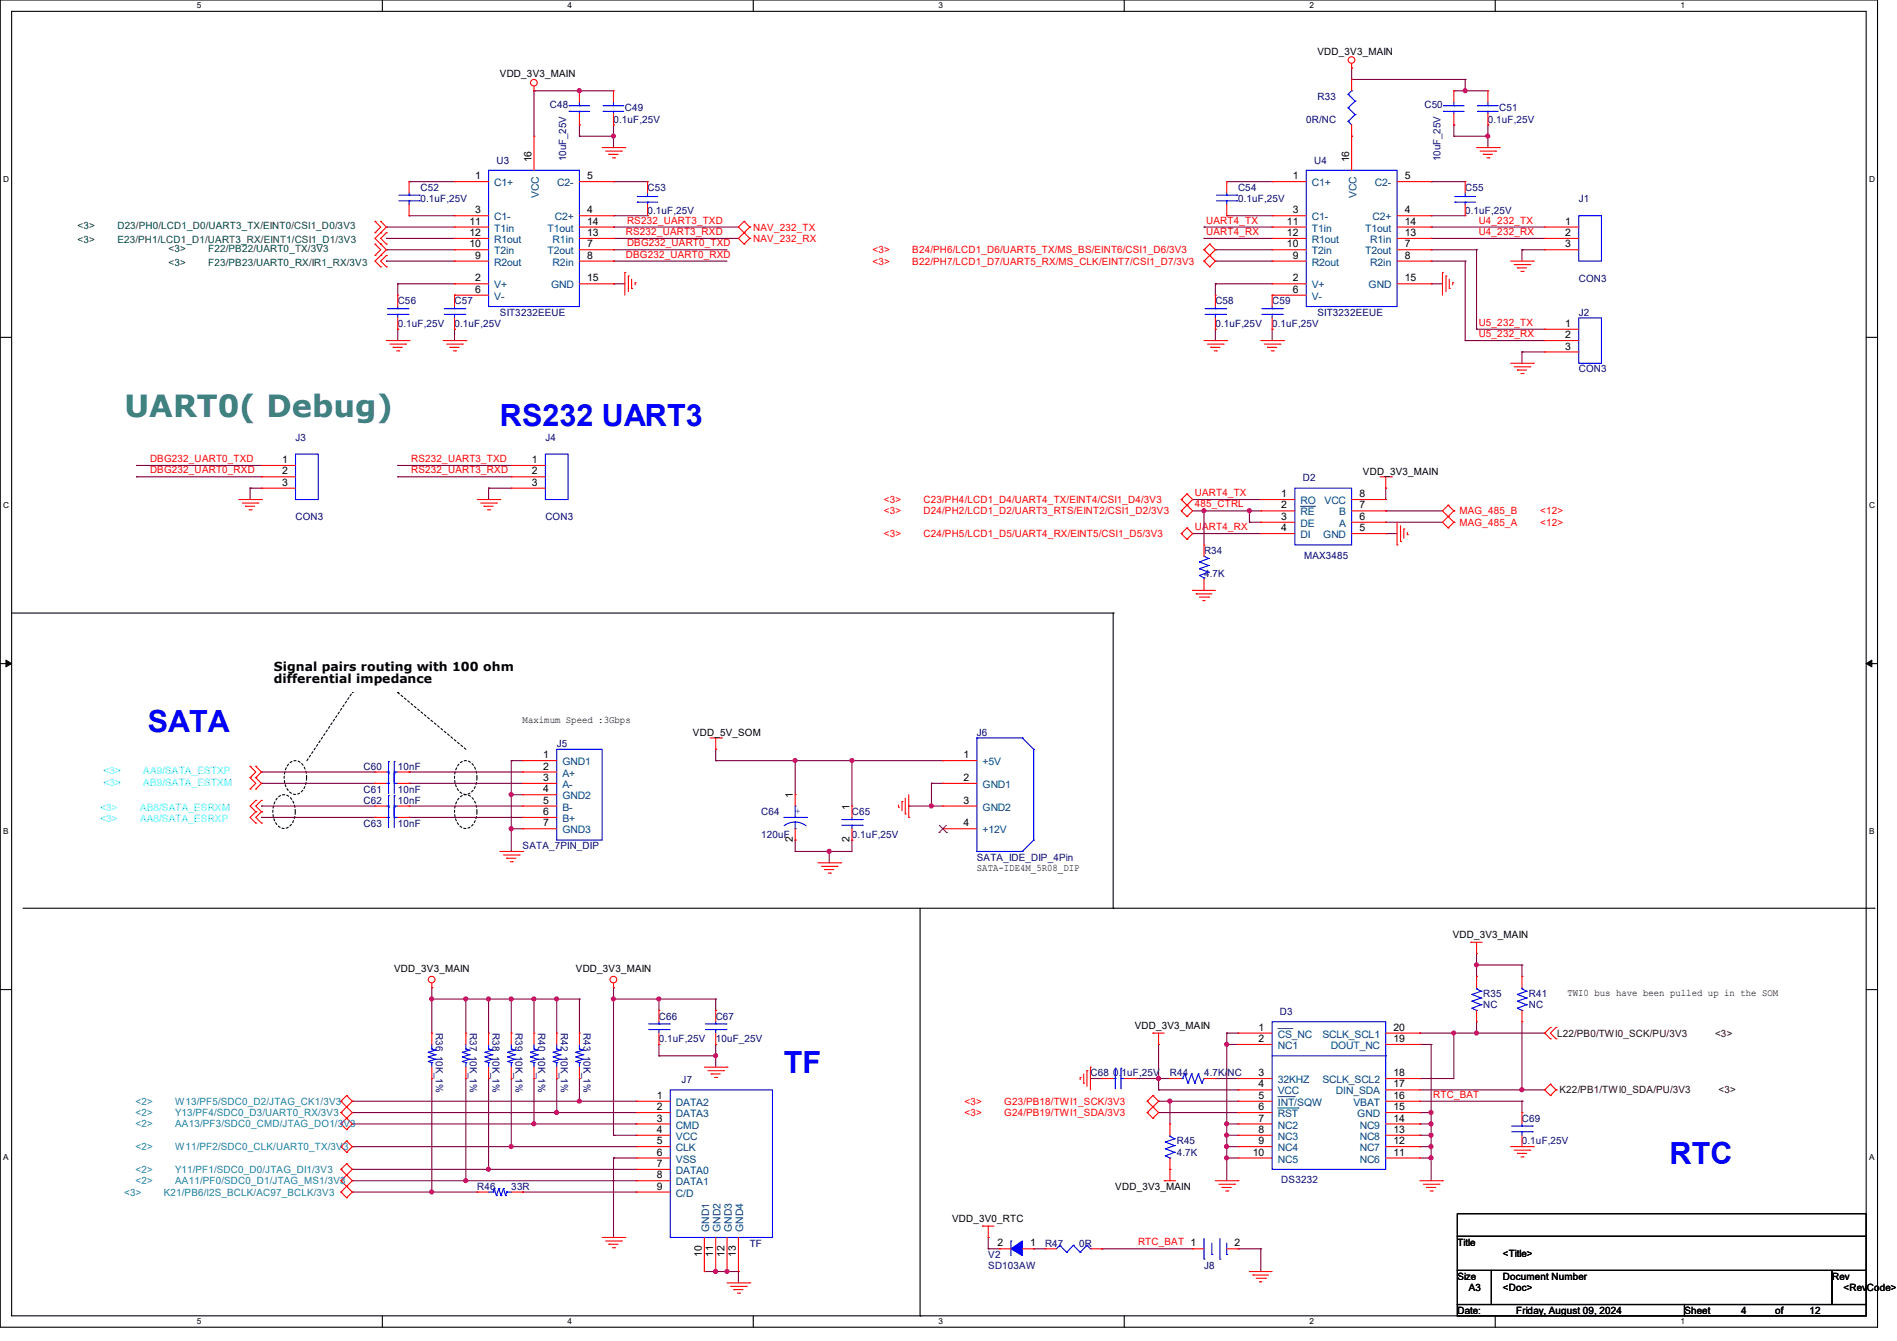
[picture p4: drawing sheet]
<svg xmlns="http://www.w3.org/2000/svg" width="297mm" height="210mm" viewBox="0 0 297 210" stroke-linecap="round" stroke-linejoin="round" font-family="sans-serif">
<defs><g id="words">
<text font-size="4.8" fill="#408080" x="19.5" y="65.3">UART0( Debug)</text>
<g font-size="4.8" fill="#00f">
<text x="78.3" y="66.7">RS232 UART3</text>
<text x="23.2" y="114.7">SATA</text>
<text x="122.7" y="168">TF</text>
<text x="261.4" y="182.2">RTC</text>
</g>
<g font-size="1.9">
<text x="42.9" y="105.1">Signal pairs routing with 100 ohm</text>
<text x="42.9" y="107">differential impedance</text>
</g>
<g font-size="1.6">
<text x="206.3" y="8.6">VDD_3V3_MAIN</text>
<text x="78.3" y="12.1">VDD_3V3_MAIN</text>
<text x="74.4" y="28.1">1</text>
<text x="83.2" y="25.4" transform="rotate(-90 83.2 25.4)">16</text>
<text x="91.9" y="28.1">5</text>
<text x="202.4" y="28.1">1</text>
<text x="211.2" y="25.4" transform="rotate(-90 211.2 25.4)">16</text>
<text x="220" y="28.1">5</text>
<text x="73.5" y="35.2">11</text>
<text x="74.4" y="33.4">3</text>
<text x="91.9" y="35.2">14</text>
<text x="91.9" y="33.4">4</text>
<text x="201.5" y="35.2">11</text>
<text x="202.4" y="33.4">3</text>
<text x="220" y="35.2">14</text>
<text x="220" y="33.4">4</text>
<text x="245.1" y="35.2">1</text>
<text x="73.5" y="37">12</text>
<text x="73.5" y="38.7">10</text>
<text x="74.4" y="40.5">9</text>
<text x="91.9" y="40.5">8</text>
<text x="91.9" y="38.7">7</text>
<text x="91.9" y="37">13</text>
<text x="201.5" y="37">12</text>
<text x="201.5" y="38.7">10</text>
<text x="202.4" y="40.5">9</text>
<text x="220" y="40.5">8</text>
<text x="220" y="38.7">7</text>
<text x="220" y="37">13</text>
<text x="245.1" y="37">2</text>
<text x="245.1" y="38.7">3</text>
<text x="74.4" y="44.1">2</text>
<text x="74.4" y="45.8">6</text>
<text x="91.9" y="44.1">15</text>
<text x="202.4" y="44.1">2</text>
<text x="202.4" y="45.8">6</text>
<text x="220" y="44.1">15</text>
<text x="245.1" y="51.2">1</text>
<text x="245.1" y="53">2</text>
<text x="245.1" y="54.7">3</text>
<text x="44.2" y="72.5">1</text>
<text x="44.2" y="74.3">2</text>
<text x="44.2" y="76.1">3</text>
<text x="83.3" y="72.5">1</text>
<text x="83.3" y="74.3">2</text>
<text x="83.3" y="76.1">3</text>
<text x="200.6" y="77.9">1</text>
<text x="212.8" y="77.9">8</text>
<text x="213.4" y="74.3">VDD_3V3_MAIN</text>
<text x="200.6" y="83.2">4</text>
<text x="200.6" y="79.6">2</text>
<text x="200.6" y="81.4">3</text>
<text x="212.8" y="83.2">5</text>
<text x="212.8" y="81.4">6</text>
<text x="212.8" y="79.6">7</text>
<text x="81.8" y="113.2">Maximum Speed :3Gbps</text>
<text x="85" y="118.7">1</text>
<text x="108.5" y="115.2">VDD_5V_SOM</text>
<text x="150.8" y="118.7">1</text>
<text x="85" y="120.5">2</text>
<text x="85" y="122.3">3</text>
<text x="85" y="124.1">4</text>
<text x="85" y="125.9">5</text>
<text x="124.1" y="125" transform="rotate(-90 124.1 125)">1</text>
<text x="150.8" y="122.3">2</text>
<text x="150.8" y="125.9">3</text>
<text x="85" y="127.6">6</text>
<text x="85" y="129.4">7</text>
<text x="124.1" y="131.9" transform="rotate(-90 124.1 131.9)">2</text>
<text x="133" y="131.9" transform="rotate(-90 133 131.9)">2</text>
<text x="133" y="126.8" transform="rotate(-90 133 126.8)">1</text>
<text x="150.8" y="129.4">4</text>
<text x="152.9" y="136.4">SATA-IDE4M_5R08_DIP</text>
<text x="227.5" y="146.9">VDD_3V3_MAIN</text>
<text x="61.7" y="152.2">VDD_3V3_MAIN</text>
<text x="90.2" y="152.2">VDD_3V3_MAIN</text>
<text x="245.4" y="155.9">TWI0 bus have been pulled up in the SOM</text>
<text x="177.7" y="161.1">VDD_3V3_MAIN</text>
<text x="197.1" y="161.4">1</text>
<text x="218.2" y="161.4">20</text>
<text x="197.1" y="163.2">2</text>
<text x="218.2" y="163.2">19</text>
<text x="102.8" y="172.1">1</text>
<text x="102.8" y="173.9">2</text>
<text x="197.1" y="168.5">3</text>
<text x="197.1" y="170.3">4</text>
<text x="197.1" y="172.1">5</text>
<text x="197.1" y="173.9">6</text>
<text x="218.2" y="173.9">15</text>
<text x="218.2" y="172.1">16</text>
<text x="218.2" y="170.3">17</text>
<text x="218.2" y="168.5">18</text>
<text x="102.8" y="175.6">3</text>
<text x="102.8" y="177.4">4</text>
<text x="102.8" y="179.2">5</text>
<text x="197.1" y="175.6">7</text>
<text x="197.1" y="177.4">8</text>
<text x="197.1" y="179.2">9</text>
<text x="218.2" y="179.2">12</text>
<text x="218.2" y="177.4">13</text>
<text x="218.2" y="175.6">14</text>
<text x="102.8" y="181">6</text>
<text x="102.8" y="182.8">7</text>
<text x="102.8" y="184.5">8</text>
<text x="196.2" y="181">10</text>
<text x="218.2" y="181">11</text>
<text x="102.8" y="186.3">9</text>
<text x="149.1" y="191.3">VDD_3V0_RTC</text>
<text x="174.6" y="186.3">VDD_3V3_MAIN</text>
<text x="109.9" y="196.8" transform="rotate(-90 109.9 196.8)">10</text>
<text x="111.7" y="196.8" transform="rotate(-90 111.7 196.8)">11</text>
<text x="113.5" y="196.8" transform="rotate(-90 113.5 196.8)">12</text>
<text x="115.2" y="196.8" transform="rotate(-90 115.2 196.8)">13</text>
<text x="156.2" y="195.2">2</text>
<text x="161.3" y="195.2">1</text>
<text x="193.3" y="195.2">2</text>
<text x="228.2" y="195.1">Title</text>
<text x="235.3" y="196.8">&lt;Title&gt;</text>
<text x="228.2" y="200.4">Size</text>
<text x="230" y="202.2">A3</text>
<text x="235.3" y="200.4">Document Number</text>
<text x="235.3" y="202.2">&lt;Doc&gt;</text>
<text x="286.9" y="200.4">Rev</text>
<text x="288.6" y="202.2">&lt;RevCode&gt;</text>
<text x="228.2" y="205.7">Date:</text>
<text x="237.4" y="205.7">Friday, August 09, 2024</text>
<text x="263.7" y="205.7">Sheet</text>
<text x="272.6" y="205.7">4</text>
<text x="278" y="205.7">of</text>
<text x="283.3" y="205.7">12</text>
</g>
<g font-size="1.6" fill="#000080">
<text x="86.1" y="16.9">C48</text>
<text x="97.8" y="17.4">C49</text>
<text x="206.3" y="15.7">R33</text>
<text x="223" y="16.9">C50</text>
<text x="234.7" y="17.4">C51</text>
<text x="96.1" y="19.2">0.1uF,25V</text>
<text x="204.5" y="19.2">0R/NC</text>
<text x="233" y="19.2">0.1uF,25V</text>
<text x="65.8" y="29.9">C52</text>
<text x="77.7" y="25.6">U3</text>
<text x="88.6" y="25.2" transform="rotate(-90 88.6 25.2)">10uF_25V</text>
<text x="101.4" y="29.9">C53</text>
<text x="193.8" y="29.9">C54</text>
<text x="205.7" y="25.6">U4</text>
<text x="225.5" y="25.2" transform="rotate(-90 225.5 25.2)">10uF_25V</text>
<text x="229.4" y="29.9">C55</text>
<text x="65.8" y="31.7">0.1uF,25V</text>
<text x="101.4" y="33.4">0.1uF,25V</text>
<text x="193.8" y="31.7">0.1uF,25V</text>
<text x="229.4" y="33.4">0.1uF,25V</text>
<text x="247.2" y="31.7">J1</text>
<text x="62.3" y="47.7">C56</text>
<text x="71.2" y="47.7">C57</text>
<text x="190.3" y="47.7">C58</text>
<text x="199.2" y="47.7">C59</text>
<text x="247.2" y="44.1">CON3</text>
<text x="62.3" y="51.2">0.1uF,25V</text>
<text x="71.2" y="51.2">0.1uF,25V</text>
<text x="78.3" y="49.4">SIT3232EEUE</text>
<text x="190.3" y="51.2">0.1uF,25V</text>
<text x="199.2" y="51.2">0.1uF,25V</text>
<text x="206.3" y="49.4">SIT3232EEUE</text>
<text x="247.2" y="49.4">J2</text>
<text x="247.2" y="58.3">CON3</text>
<text x="46.3" y="69">J3</text>
<text x="85.4" y="69">J4</text>
<text x="204" y="75.4">D2</text>
<text x="46.3" y="81.4">CON3</text>
<text x="85.4" y="81.4">CON3</text>
<text x="188.5" y="86.8">R34</text>
<text x="204.2" y="87.5">MAX3485</text>
<text x="188.5" y="90.3">4.7K</text>
<text x="87.2" y="117">J5</text>
<text x="152.9" y="115.2">J6</text>
<text x="56.9" y="120.6">C60</text>
<text x="56.9" y="124.1">C61</text>
<text x="56.9" y="125.9">C62</text>
<text x="62.3" y="120.6">10nF</text>
<text x="62.3" y="124.1">10nF</text>
<text x="62.3" y="125.9">10nF</text>
<text x="56.9" y="129.5">C63</text>
<text x="62.3" y="129.5">10nF</text>
<text x="119.2" y="127.7">C64</text>
<text x="119.2" y="131.2">120uF</text>
<text x="133.4" y="127.7">C65</text>
<text x="133.4" y="131.2">0.1uF,25V</text>
<text x="81.8" y="133">SATA_7PIN_DIP</text>
<text x="152.9" y="134.8">SATA_IDE_DIP_4Pin</text>
<text x="68.2" y="161.8" transform="rotate(90 68.2 161.8)">R36 10K_1%</text>
<text x="73.6" y="161.8" transform="rotate(90 73.6 161.8)">R37 10K_1%</text>
<text x="77.1" y="161.8" transform="rotate(90 77.1 161.8)">R38 10K_1%</text>
<text x="80.7" y="161.8" transform="rotate(90 80.7 161.8)">R39 10K_1%</text>
<text x="84.2" y="161.8" transform="rotate(90 84.2 161.8)">R40 10K_1%</text>
<text x="87.8" y="161.8" transform="rotate(90 87.8 161.8)">R42 10K_1%</text>
<text x="91.4" y="161.8" transform="rotate(90 91.4 161.8)">R43 10K_1%</text>
<text x="103.2" y="159.7">C66</text>
<text x="112.1" y="159.7">C67</text>
<text x="200.4" y="159">D3</text>
<text x="232.2" y="156.1">R35</text>
<text x="232.2" y="157.9">NC</text>
<text x="239.4" y="156.1">R41</text>
<text x="239.4" y="157.9">NC</text>
<text x="103.2" y="163.2">0.1uF,25V</text>
<text x="112.1" y="163.2">10uF_25V</text>
<text x="106.7" y="169.6">J7</text>
<text x="170.7" y="168.6">C68 0.1uF,25V</text>
<text x="183.2" y="168.6">R44</text>
<text x="188.5" y="168.6">4.7K/NC</text>
<text x="184.2" y="179.2">R45</text>
<text x="238.3" y="175.7">C69</text>
<text x="238.3" y="179.2">0.1uF,25V</text>
<text x="184.2" y="181">4.7K</text>
<text x="200.6" y="185.3">DS3232</text>
<text x="74.7" y="186.3">R46</text>
<text x="80.1" y="186.3">33R</text>
<text x="117.4" y="195.2">TF</text>
<text x="154.7" y="197">V2</text>
<text x="163.6" y="195.2">R47</text>
<text x="169" y="195.2">0R</text>
<text x="154.7" y="198.8">SD103AW</text>
<text x="188.5" y="198.8">J8</text>
</g>
<g font-size="1.6" fill="#004080">
<text x="77.4" y="29.2">C1+</text>
<text x="87.2" y="29.2">C2-</text>
<text x="205.4" y="29.2">C1+</text>
<text x="215.3" y="29.2">C2-</text>
<text x="77.4" y="34.5">C1-</text>
<text x="84.4" y="31" transform="rotate(-90 84.4 31)">VCC</text>
<text x="86.9" y="34.5">C2+</text>
<text x="205.4" y="34.5">C1-</text>
<text x="212.4" y="31" transform="rotate(-90 212.4 31)">VCC</text>
<text x="214.9" y="34.5">C2+</text>
<text x="77.4" y="36.3">T1in</text>
<text x="77.4" y="38.1">R1out</text>
<text x="77.4" y="39.8">T2in</text>
<text x="77.4" y="41.6">R2out</text>
<text x="85.7" y="39.8">T2out</text>
<text x="85.7" y="36.3">T1out</text>
<text x="86.5" y="41.6">R2in</text>
<text x="86.5" y="38.1">R1in</text>
<text x="205.4" y="36.3">T1in</text>
<text x="205.4" y="38.1">R1out</text>
<text x="205.4" y="39.8">T2in</text>
<text x="205.4" y="41.6">R2out</text>
<text x="213.7" y="39.8">T2out</text>
<text x="213.7" y="36.3">T1out</text>
<text x="214.5" y="41.6">R2in</text>
<text x="214.5" y="38.1">R1in</text>
<text x="77.4" y="45.2">V+</text>
<text x="77.4" y="46.9">V-</text>
<text x="86.3" y="45.2">GND</text>
<text x="205.4" y="45.2">V+</text>
<text x="205.4" y="46.9">V-</text>
<text x="214.3" y="45.2">GND</text>
<text x="203.6" y="79">RO</text>
<text x="203.6" y="80.7">RE</text>
<text x="203.6" y="82.5">DE</text>
<text x="207.4" y="79">VCC</text>
<text x="209.7" y="82.5">A</text>
<text x="209.7" y="80.7">B</text>
<text x="203.6" y="84.3">DI</text>
<text x="207.2" y="84.3">GND</text>
<text x="88.1" y="119.8">GND1</text>
<text x="153.8" y="119.8">+5V</text>
<text x="88.1" y="121.6">A+</text>
<text x="88.1" y="123.4">A-</text>
<text x="88.1" y="125.2">GND2</text>
<text x="153.8" y="123.4">GND1</text>
<text x="88.1" y="127">B-</text>
<text x="88.1" y="128.7">B+</text>
<text x="88.1" y="130.5">GND3</text>
<text x="153.8" y="127">GND2</text>
<text x="153.8" y="130.5">+12V</text>
<text x="200.1" y="162.5">CS_NC</text>
<text x="200.1" y="164.3">NC1</text>
<text x="207" y="162.5">SCLK_SCL1</text>
<text x="208.4" y="164.3">DOUT_NC</text>
<text x="105.8" y="173.2">DATA2</text>
<text x="200.1" y="169.6">32KHZ</text>
<text x="200.1" y="171.4">VCC</text>
<text x="200.1" y="173.2">INT/SQW</text>
<text x="207" y="169.6">SCLK_SCL2</text>
<text x="209.2" y="171.4">DIN_SDA</text>
<text x="211.9" y="173.2">VBAT</text>
<text x="105.8" y="175">DATA3</text>
<text x="105.8" y="176.7">CMD</text>
<text x="105.8" y="178.5">VCC</text>
<text x="200.1" y="175">RST</text>
<text x="200.1" y="176.7">NC2</text>
<text x="200.1" y="178.5">NC3</text>
<text x="212.5" y="175">GND</text>
<text x="212.9" y="178.5">NC8</text>
<text x="212.9" y="176.7">NC9</text>
<text x="105.8" y="180.3">CLK</text>
<text x="105.8" y="182.1">VSS</text>
<text x="105.8" y="183.9">DATA0</text>
<text x="105.8" y="185.6">DATA1</text>
<text x="200.1" y="180.3">NC4</text>
<text x="200.1" y="182.1">NC5</text>
<text x="212.9" y="182.1">NC6</text>
<text x="212.9" y="180.3">NC7</text>
<text x="105.8" y="187.4">C/D</text>
<text x="111" y="192.9" transform="rotate(-90 111 192.9)">GND1</text>
<text x="112.8" y="192.9" transform="rotate(-90 112.8 192.9)">GND2</text>
<text x="114.6" y="192.9" transform="rotate(-90 114.6 192.9)">GND3</text>
<text x="116.4" y="192.9" transform="rotate(-90 116.4 192.9)">GND4</text>
</g>
<g font-size="1.6" fill="#008000">
<text x="12.1" y="35.9">&lt;3&gt;</text>
<text x="18.4" y="35.9">D23/PH0/LCD1_D0/UART3_TX/EINT0/CSI1_D0/3V3</text>
<text x="12.1" y="38.1">&lt;3&gt;</text>
<text x="18.4" y="38.1">E23/PH1/LCD1_D1/UART3_RX/EINT1/CSI1_D1/3V3</text>
<text x="26.4" y="41.6">&lt;3&gt;</text>
<text x="26.4" y="39.5">&lt;3&gt;</text>
<text x="32.6" y="41.6">F23/PB23/UART0_RX/IR1_RX/3V3</text>
<text x="32.6" y="39.5">F22/PB22/UART0_TX/3V3</text>
</g>
<g font-size="1.6" fill="#f00">
<text x="98.2" y="35">RS232_UART3_TXD</text>
<text x="188.8" y="35">UART4_TX</text>
<text x="231.5" y="35">U4_232_TX</text>
<text x="98" y="36.8">RS232_UART3_RXD</text>
<text x="98" y="40.3">DBG232_UART0_RXD</text>
<text x="98.2" y="38.6">DBG232_UART0_TXD</text>
<text x="117.9" y="37.9">NAV_232_RX</text>
<text x="117.9" y="36.1">NAV_232_TX</text>
<text x="136.6" y="41.4">&lt;3&gt;</text>
<text x="136.6" y="39.7">&lt;3&gt;</text>
<text x="142.8" y="41.4">B22/PH7/LCD1_D7/UART5_RX/MS_CLK/EINT7/CSI1_D7/3V3</text>
<text x="142.8" y="39.7">B24/PH6/LCD1_D6/UART5_TX/MS_BS/EINT6/CSI1_D6/3V3</text>
<text x="188.8" y="36.8">UART4_RX</text>
<text x="231.5" y="36.8">U4_232_RX</text>
<text x="231.5" y="51">U5_232_TX</text>
<text x="231.5" y="52.8">U5_232_RX</text>
<text x="23.5" y="72.3">DBG232_UART0_TXD</text>
<text x="23.5" y="74.1">DBG232_UART0_RXD</text>
<text x="64.4" y="72.3">RS232_UART3_TXD</text>
<text x="64.4" y="74.1">RS232_UART3_RXD</text>
<text x="187.1" y="77.7">UART4_TX</text>
<text x="138.4" y="78.8">&lt;3&gt;</text>
<text x="138.4" y="80.6">&lt;3&gt;</text>
<text x="144.6" y="78.8">C23/PH4/LCD1_D4/UART4_TX/EINT4/CSI1_D4/3V3</text>
<text x="144.6" y="80.6">D24/PH2/LCD1_D2/UART3_RTS/EINT2/CSI1_D2/3V3</text>
<text x="187.1" y="79.5">485_CTRL</text>
<text x="187.1" y="83">UART4_RX</text>
<text x="228.5" y="80.6">MAG_485_B</text>
<text x="228.5" y="82.3">MAG_485_A</text>
<text x="241.1" y="80.6">&lt;12&gt;</text>
<text x="241.1" y="82.3">&lt;12&gt;</text>
<text x="138.4" y="84.1">&lt;3&gt;</text>
<text x="144.6" y="84.1">C24/PH5/LCD1_D5/UART4_RX/EINT5/CSI1_D5/3V3</text>
<text x="151" y="173">&lt;3&gt;</text>
<text x="157.2" y="173">G23/PB18/TWI1_SCK/3V3</text>
<text x="224.4" y="171.9">RTC_BAT</text>
<text x="151" y="174.8">&lt;3&gt;</text>
<text x="157.2" y="174.8">G24/PB19/TWI1_SDA/3V3</text>
<text x="178.2" y="195">RTC_BAT 1</text>
</g>
<g font-size="1.6" fill="#0ff">
<text x="16.2" y="121.3">&lt;3&gt;</text>
<text x="16.2" y="123.1">&lt;3&gt;</text>
<text x="22.4" y="121.3">AA9/SATA_ESTXP</text>
<text x="22.4" y="123.1">AB9/SATA_ESTXM</text>
<text x="15.7" y="127">&lt;3&gt;</text>
<text x="15.7" y="128.7">&lt;3&gt;</text>
<text x="21.9" y="127">AB8/SATA_ESRXM</text>
<text x="21.9" y="128.7">AA8/SATA_ESRXP</text>
</g>
<text font-size="1.6" fill="#00f" x="124.5" y="127.5">+</text>
<g font-size="1.6" fill="#400000">
<text x="243.8" y="162.3">L22/PB0/TWI0_SCK/PU/3V3</text>
<text x="268.5" y="162.3">&lt;3&gt;</text>
<text x="244.2" y="171.2">K22/PB1/TWI0_SDA/PU/3V3</text>
<text x="269.1" y="171.2">&lt;3&gt;</text>
</g>
<g font-size="1.6" fill="#0080ff">
<text x="21.2" y="173">&lt;2&gt;</text>
<text x="27.4" y="173">W13/PF5/SDC0_D2/JTAG_CK1/3V3</text>
<text x="21.2" y="174.8">&lt;2&gt;</text>
<text x="21.2" y="176.6">&lt;2&gt;</text>
<text x="27.4" y="174.8">Y13/PF4/SDC0_D3/UART0_RX/3V3</text>
<text x="27.4" y="176.6">AA13/PF3/SDC0_CMD/JTAG_DO1/3V3</text>
<text x="21.2" y="183.7">&lt;2&gt;</text>
<text x="21.2" y="185.5">&lt;2&gt;</text>
<text x="21.2" y="180.1">&lt;2&gt;</text>
<text x="27.4" y="183.7">Y11/PF1/SDC0_D0/JTAG_DI1/3V3</text>
<text x="27.4" y="185.5">AA11/PF0/SDC0_D1/JTAG_MS1/3V3</text>
<text x="27.4" y="180.1">W11/PF2/SDC0_CLK/UART0_TX/3V3</text>
<text x="19.4" y="187.2">&lt;3&gt;</text>
<text x="25.7" y="187.2">K21/PB6/I2S_BCLK/AC97_BCLK/3V3</text>
</g>
<g font-size="1.3">
<text x="30.8" y="1.3">5</text>
<text x="88.9" y="1.3">4</text>
<text x="146.9" y="1.3">3</text>
<text x="205" y="1.3">2</text>
<text x="263.1" y="1.3">1</text>
<text x=".5" y="28.4">D</text>
<text x="292.7" y="28.4">D</text>
<text x=".5" y="79.5">C</text>
<text x="292.7" y="79.5">C</text>
<text x=".5" y="130.6">B</text>
<text x="292.7" y="130.6">B</text>
<text x=".5" y="181.7">A</text>
<text x="292.7" y="181.7">A</text>
<text x="30.8" y="207.4">5</text>
<text x="88.9" y="207.4">4</text>
<text x="146.9" y="207.4">3</text>
<text x="205" y="207.4">2</text>
<text x="263.1" y="207.4">1</text>
</g>
</g></defs>
<path d="M0 0h294v207.9h-294zM1.8 1.8h290.4v204.3h-290.4z" fill="none" stroke="#000" stroke-width=".17"/>
<g fill="#fff">
<path d="M30.8 .2h.7v1.4h-.7z"/>
<path d="M30.8 206.2h.7v1.4h-.7z"/>
</g>
<path d="M59.9 0v1.8M59.9 206.1v1.8" fill="none" stroke="#000" stroke-width=".17"/>
<g fill="#fff">
<path d="M88.9 .2h.6v1.4h-.6z"/>
<path d="M88.9 206.2h.6v1.4h-.6z"/>
</g>
<path d="M117.9 0v1.8M117.9 206.1v1.8" fill="none" stroke="#000" stroke-width=".17"/>
<g fill="#fff">
<path d="M146.9 .2h.7v1.4h-.7z"/>
<path d="M146.9 206.2h.7v1.4h-.7z"/>
</g>
<path d="M176 0v1.8M176 206.1v1.8" fill="none" stroke="#000" stroke-width=".17"/>
<g fill="#fff">
<path d="M205 .2h.7v1.4h-.7z"/>
<path d="M205 206.2h.7v1.4h-.7z"/>
</g>
<path d="M234.1 0v1.8M234.1 206.1v1.8" fill="none" stroke="#000" stroke-width=".17"/>
<g fill="#fff">
<path d="M263.1 .2h.7v1.4h-.7z"/>
<path d="M263.1 206.2h.7v1.4h-.7z"/>
<path d="M.5 27.3h.9v1.4h-.9z"/>
<path d="M292.7 27.3h.8v1.4h-.8z"/>
<path d="M.5 78.4h.9v1.4h-.9z"/>
<path d="M292.7 78.4h.8v1.4h-.8z"/>
</g>
<path d="M0 52.8h1.8M292.2 52.8h1.8" fill="none" stroke="#000" stroke-width=".17"/>
<g fill="#fff">
<path d="M.5 129.5h.8v1.4h-.8z"/>
<path d="M292.7 129.5h.8v1.4h-.8z"/>
</g>
<path d="M0 103.9h1.8M292.2 103.9h1.8" fill="none" stroke="#000" stroke-width=".17"/>
<path d="M.9 103.4l.9 .5-.9 .5zM292.2 103.9l.9-.5v1z" fill="#000" stroke="#000" stroke-width=".16"/>
<g fill="#fff">
<path d="M.5 180.5h.8v1.4h-.8z"/>
<path d="M292.7 180.5h.8v1.4h-.8z"/>
</g>
<g fill="none" stroke="#000" stroke-width=".17">
<path d="M1.8 96h172.5M174.3 96h.1M174.3 96v46.2M0 155h1.8M3.6 142.2h289.8M144.1 142.2v63.9M174.3 142.2h.1M292.2 155h1.8M293.4 142.2h.1M228.2 190.1h64v3.5h-64zM228.2 193.6h64v5.4h-64zM228.2 199h5.3v5.3h-5.3z"/>
<path d="M233.5 199h53.4v5.3h-53.4zM286.9 199h5.3v5.3h-5.3zM144.1 206.1h.1M228.2 204.3h35.5v1.8h-35.5zM263.7 204.3h28.5v1.8h-28.5z"/>
</g>
<path d="M45.4 119.5a1.49 1.49 0 0 1 2.4 .9 3.2 3.2 0 0 1-1.1 3.9 1.54 1.54 0 0 1-2-1.2 3.5 3.5 0 0 1 .7-3.6zM48 119.1l7.2-10.6M55.2 108.5h.1M62.3 108.5h.1M72 119.5a1.49 1.49 0 0 1 2.4 .9 3.2 3.2 0 0 1-1 3.9 1.54 1.54 0 0 1-2-1.2 3.5 3.5 0 0 1 .6-3.6zM72.9 117.3l-10.6-8.8M43.6 124.8a1.49 1.49 0 0 1 2.4 1 3.2 3.2 0 0 1-1.1 3.9 1.54 1.54 0 0 1-1.9-1.3 3.5 3.5 0 0 1 .6-3.6zM72 124.8a1.49 1.49 0 0 1 2.4 1 3.2 3.2 0 0 1-1 3.9 1.54 1.54 0 0 1-2-1.3 3.5 3.5 0 0 1 .6-3.6z" fill="none" stroke="#000" stroke-width=".17" stroke-dasharray=".3"/>
<g fill="none" stroke="#800040" stroke-width=".17">
<path d="M83.6 14.2h.1M83.6 14.2v7.1M83.6 14.2h12.5M90.7 14.2h.1M90.7 19.6h.1M90.7 19.6v1.7M96.1 19.6h.1M96.1 19.6v3.5M211.6 12.4h.1M211.6 10.7h.1M211.6 12.4h17.8M211.6 10.7v1.7"/>
<path d="M227.6 14.2h.1M227.6 19.6h.1M227.6 14.2h5.4M227.6 19.6v1.7M229.4 12.4h.1M229.4 14.2h.1M229.4 12.4v1.8M233 19.6h.1M233 19.6v3.5M60.5 37.3h.1M60.5 35.6h.1M60.5 39.1h.1"/>
<path d="M60.5 37.3h10.7M60.5 35.6h10.7M60.5 39.1h10.7M64.1 33.8h.1M64.1 28.4h.1M64.1 28.4h7.1M64.1 33.8h7.1M90.7 21.3h.1M90.7 21.3h5.4M96.1 28.4h.1M96.1 33.8h.1M96.1 35.6h.1"/>
<path d="M96.1 37.3h.1M96.1 21.3h.1M96.1 39.1h.1M96.1 37.3h19.5M96.1 35.6h19.5M96.1 28.4h5.3M96.1 33.8h5.3M96.1 39.1h17.7M188.5 35.6h.1M188.5 37.3h.1M188.5 37.3h10.7M188.5 35.6h10.7"/>
<path d="M190.3 39.1h.1M190.3 39.1h8.9M192.1 33.8h.1M192.1 28.4h.1M192.1 28.4h7.1M192.1 33.8h7.1M224.1 28.4h.1M224.1 33.8h.1M224.1 35.6h.1M224.1 37.3h.1M224.1 39.1h.1M224.1 37.3h17.8"/>
<path d="M224.1 35.6h17.8M224.1 28.4h5.3M224.1 33.8h5.3M224.1 39.1h7.1M227.6 21.3h.1M227.6 21.3h5.4M231.2 39.1h.1M231.2 39.1v12.5M233 21.3h.1M238.3 39.1h.1M238.3 39.1h3.6M238.3 39.1v1.8"/>
<path d="M60.5 40.9h.1M60.5 40.9h10.7M62.3 44.4h.1M62.3 51.6h.1M62.3 44.4h8.9M62.3 44.4v1.8M62.3 51.6v1.7M71.2 51.6h.1M71.2 51.6v1.7M96.1 44.4h.1M96.1 40.9h.1M96.1 44.4h1.7"/>
<path d="M96.1 40.9h17.7M190.3 44.4h.1M190.3 51.6h.1M190.3 40.9h.1M190.3 44.4h8.9M190.3 40.9h8.9M190.3 44.4v1.8M190.3 51.6v1.7M199.2 51.6h.1M199.2 51.6v1.7M224.1 44.4h.1M224.1 40.9h.1"/>
<path d="M224.1 44.4h1.7M224.1 40.9h5.3M229.4 40.9h.1M229.4 53.3h.1M229.4 40.9v12.4M229.4 53.3h12.5M231.2 51.6h.1M231.2 51.6h10.7M238.3 55.1h.1M238.3 55.1v1.8M238.3 55.1h3.6M21.4 72.9h.1"/>
<path d="M21.4 74.7h.1M21.4 72.9h19.5M21.4 74.7h19.5M39.2 76.5h.1M39.2 76.5h1.7M39.2 76.5v1.7M62.3 72.9h.1M62.3 74.7h.1M62.3 72.9h17.8M62.3 74.7h17.8M76.5 76.5h.1M76.5 76.5v1.7"/>
<path d="M76.5 76.5h3.6M186.7 78.2h.1M186.7 78.2h10.7M217 76.5h.1M217 76.5v1.7M186.7 83.6h.1M186.7 80h10.7M186.7 83.6h10.7M188.5 80h.1M188.5 80v5.3M195.6 80h.1M195.6 81.8h.1"/>
<path d="M195.6 81.8h1.8M195.6 80v1.8M217 80h.1M217 81.8h.1M217 83.6h.1M217 80h8.8M217 81.8h8.8M217 83.6h1.7M80.1 119.1h.1M80.1 119.1v14.2M80.1 119.1h1.7M112.1 119.1h.1"/>
<path d="M112.1 117.3h.1M112.1 119.1h35.5M112.1 117.3v1.8M124.5 119.1h.1M124.5 119.1v5.4M133.4 119.1h.1M133.4 119.1v7.1M40.9 120.9h.1M40.9 128h.1M40.9 126.2h.1M40.9 122.7h.1M40.9 120.9h17.8"/>
<path d="M40.9 122.7h17.8M40.9 126.2h17.8M40.9 128h17.8M64.1 120.9h.1M64.1 122.7h.1M64.1 126.2h.1M64.1 128h.1M64.1 120.9h17.7M64.1 122.7h17.7M64.1 126.2h17.7M64.1 128h17.7M80.1 129.8h.1"/>
<path d="M80.1 124.5h.1M80.1 129.8h1.7M80.1 124.5h1.7M124.5 133.3h.1M124.5 131.6h.1M124.5 131.6v1.7M129.8 133.3h.1M129.8 133.3v1.8M133.4 131.6h.1M133.4 131.6v1.7h-8.9M142.3 126.2h.1M142.3 126.2h5.3"/>
<path d="M145.8 122.7h.1M145.8 126.2h.1M145.8 122.7h1.8M145.8 122.7v3.5M67.6 156.5h.1M67.6 154.7h.1M67.6 156.5h23.1M67.6 154.7v7.1M72.9 156.5h.1M72.9 156.5v5.3M76.5 156.5h.1M76.5 156.5v5.3"/>
<path d="M80.1 156.5h.1M80.1 156.5v5.3M83.6 156.5h.1M83.6 156.5v5.3M87.2 156.5h.1M87.2 156.5v5.3M90.7 156.5h.1M90.7 156.5v5.3M96.1 154.7h.1M96.1 156.5h.1M96.1 154.7v23.1M96.1 156.5h16"/>
<path d="M103.2 156.5h.1M103.2 156.5v1.7M112.1 156.5h.1M112.1 156.5v1.7M231.2 151.1h.1M231.2 152.9h.1M231.2 149.4v3.5M231.2 151.1h7.1M238.3 151.1h.1M238.3 151.1v1.8M55.2 176h.1M55.2 179.6h.1"/>
<path d="M55.2 172.5h.1M55.2 174.2h.1M55.2 179.6h44.4M55.2 176h44.4M55.2 174.2h44.4M55.2 172.5h44.4M67.6 168.9h.1M67.6 168.9v17.8M72.9 168.9v16M76.5 168.9h.1M76.5 168.9v14.2M80.1 168.9h.1"/>
<path d="M80.1 179.6h.1M80.1 168.9v10.7M83.6 168.9h.1M83.6 176h.1M83.6 168.9v7.1M87.2 168.9h.1M87.2 174.2h.1M87.2 168.9v5.3M90.7 168.9h.1M90.7 172.5h.1M90.7 168.9v3.6M96.1 177.8h.1"/>
<path d="M96.1 177.8h3.5M103.2 165.4h.1M103.2 163.6h.1M103.2 165.4h8.9M103.2 163.6v1.8M112.1 163.6h.1M112.1 165.4h.1M112.1 163.6v3.5M170.7 168.9h.1M170.7 168.9h1.8M177.8 168.9h.1M177.8 168.9h5.4"/>
<path d="M181.4 163.6h.1M181.4 172.5h.1M181.4 174.2h.1M181.4 170.7h.1M181.4 168.9h.1M181.4 174.2h12.4M181.4 172.5h12.4M181.4 163.6v7.1M181.4 170.7h12.4M183.2 172.5h.1M183.2 172.5v3.5M190.3 168.9h.1"/>
<path d="M190.3 168.9h3.5M192.1 176h.1M192.1 177.8h.1M192.1 179.6h.1M192.1 163.6h.1M192.1 161.8h.1M192.1 179.6h1.7M192.1 176h1.7M192.1 177.8h1.7M192.1 161.8v23.1M192.1 163.6h1.7M192.1 161.8h1.7"/>
<path d="M222.3 174.2h.1M222.3 176h.1M222.3 177.8h.1M222.3 179.6h.1M222.3 161.8h.1M222.3 168.9h.1M222.3 163.6h.1M222.3 179.6h1.8M222.3 176h1.8M222.3 174.2h1.8M222.3 172.5h16M222.3 177.8h1.8"/>
<path d="M222.3 163.6h1.8M222.3 170.7h19.6M222.3 161.8h19.6M224.1 174.2h.1M224.1 176h.1M224.1 177.8h.1M224.1 179.6h.1M224.1 163.6h.1M224.1 163.6v21.3M227.6 161.8h.1M227.6 161.8v7.1h-5.3M231.2 161.8h.1"/>
<path d="M231.2 160v1.8M238.3 172.5h.1M238.3 170.7h.1M238.3 160v10.7M238.3 172.5v1.7M241.9 161.8h.1M241.9 170.7h.1M55.2 186.7h.1M55.2 183.1h.1M55.2 184.9h.1M55.2 186.7h19.5M55.2 184.9h44.4"/>
<path d="M55.2 183.1h44.4M67.6 186.7h.1M72.9 184.9h.1M76.5 183.1h.1M81.8 186.7h.1M81.8 186.7h17.8M96.1 181.4h.1M96.1 181.4v12.4M96.1 181.4h3.5M110.3 199.1h.1M110.3 199.1h5.3M112.1 199.1h.1"/>
<path d="M113.8 199.1h.1M115.6 199.1h.1M115.6 199.1v1.8M154.7 193.8h.1M154.7 195.6h.1M154.7 193.8v1.8M154.7 195.6h1.8M161.8 195.6h.1M161.8 195.6h1.8M172.5 195.6h.1M172.5 195.6h14.2M192.1 181.4h.1"/>
<path d="M192.1 181.4h1.7M193.8 195.6h.1M193.8 195.6h3.6M197.4 195.6h.1M197.4 195.6v3.5M222.3 181.4h.1M222.3 181.4h1.8M224.1 181.4h.1"/>
</g>
<g fill="#f0f" stroke="#f0f" stroke-width=".17">
<circle cx="90.7" cy="14.2" r=".32"/>
<circle cx="96" cy="21.3" r=".32"/>
<circle cx="80" cy="129.8" r=".32"/>
<circle cx="80" cy="124.4" r=".32"/>
<circle cx="72.9" cy="184.9" r=".32"/>
<circle cx="72.9" cy="156.4" r=".32"/>
<circle cx="67.6" cy="156.4" r=".32"/>
<circle cx="76.5" cy="156.4" r=".32"/>
<circle cx="87.1" cy="156.4" r=".32"/>
<circle cx="83.6" cy="156.4" r=".32"/>
<circle cx="80" cy="156.4" r=".32"/>
<circle cx="76.5" cy="183.1" r=".32"/>
<circle cx="83.6" cy="176" r=".32"/>
<circle cx="80" cy="179.6" r=".32"/>
<circle cx="90.7" cy="172.4" r=".32"/>
<circle cx="87.1" cy="174.2" r=".32"/>
<circle cx="96" cy="156.4" r=".32"/>
<circle cx="112" cy="165.3" r=".32"/>
<circle cx="103.1" cy="156.4" r=".32"/>
<circle cx="67.6" cy="186.7" r=".32"/>
<circle cx="145.8" cy="126.2" r=".32"/>
<circle cx="129.8" cy="133.3" r=".32"/>
<circle cx="133.4" cy="119.1" r=".32"/>
<circle cx="124.5" cy="119.1" r=".32"/>
<circle cx="224" cy="176" r=".32"/>
<circle cx="224" cy="177.8" r=".32"/>
<circle cx="224" cy="181.3" r=".32"/>
<circle cx="224" cy="179.6" r=".32"/>
<circle cx="192" cy="179.6" r=".32"/>
<circle cx="192" cy="177.8" r=".32"/>
<circle cx="192" cy="181.3" r=".32"/>
<circle cx="192" cy="176" r=".32"/>
<circle cx="192" cy="163.6" r=".32"/>
<circle cx="181.4" cy="168.9" r=".32"/>
<circle cx="183.2" cy="172.4" r=".32"/>
<circle cx="227.6" cy="161.8" r=".32"/>
<circle cx="224" cy="174.2" r=".32"/>
<circle cx="231.2" cy="161.8" r=".32"/>
<circle cx="238.3" cy="170.7" r=".32"/>
<circle cx="231.2" cy="151.1" r=".32"/>
<circle cx="112" cy="199.1" r=".32"/>
<circle cx="113.8" cy="199.1" r=".32"/>
<circle cx="229.4" cy="14.2" r=".32"/>
<circle cx="232.9" cy="21.3" r=".32"/>
<circle cx="195.6" cy="80" r=".32"/>
<circle cx="188.5" cy="80" r=".32"/>
</g>
<g fill="none" stroke="#f00" stroke-width=".17">
<path d="M83.6 14.2h.1M83.6 13.5v.7M90.7 19.6h.1M90.7 14.2h.1M90.7 14.2v1.8M90.7 17.8v1.8M96.1 19.6h.1M96.1 14.2h.1M96.1 14.2v1.8M96.1 17.8v1.8M211.6 10.7h.1M211.6 12.4h.1"/>
<path d="M211.6 9.9v.8M211.6 12.4v1.8M211.6 19.6v7.1M227.6 19.6h.1M227.6 14.2h.1M227.6 14.2v1.8M227.6 17.8v1.8M233 19.6h.1M233 14.2h.1M233 14.2v1.8M233 17.8v1.8M58.7 34.7h.1"/>
<path d="M58.7 36.4h.1M58.7 38.2h.1M58.7 34.7l.9 .9-.9 .8M58.7 38.2l.9 .9-.9 .9M59.6 36.4h.1M59.6 38.2h.1M59.6 34.7h.1M59.6 34.7l.9 .9-1.8 1.7 1.8 1.8-1.8 1.8 .9 .9M60.5 36.4h.1M60.5 38.2h.1M60.5 36.4l-.9 .9 .9 .9M64.1 28.4h.1"/>
<path d="M64.1 33.8h.1M64.1 28.4v1.8M64.1 32v1.8M71.2 28.4h.1M71.2 33.8h.1M71.2 35.6h.1M71.2 37.3h.1M71.2 39.1h.1M71.2 35.6h5.3M71.2 37.3h5.3M71.2 39.1h5.3M71.2 28.4h5.3"/>
<path d="M71.2 33.8h5.3M83.6 21.3h.1M83.6 21.3v5.4M90.7 35.6h5.4M90.7 37.3h5.4M90.7 39.1h5.4M90.7 28.4h5.4M90.7 33.8h5.4M94.3 23.1h3.5M94.8 23.7h2.5M95.3 24.2h.1M95.3 24.2h1.5"/>
<path d="M95.9 24.7h.3M96.1 39.1h.1M96.1 37.3h.1M96.1 35.6h.1M96.1 33.8h.1M96.1 28.4h.1M96.2 24.7h.1M97.3 23.7h.1M97.8 23.1h.1M101.4 33.8h.1M101.4 28.4h.1M101.4 28.4v1.8"/>
<path d="M101.4 32v1.8M116.5 36.4h.1M116.5 38.2h.1M116.5 34.7h.1M116.5 34.7l-.9 .9 1.8 1.7M116.5 34.7l.9 .9M117.4 37.3h.1M117.4 35.6h.1M117.4 35.6l-1.8 1.7 .9 .9M117.4 37.3l-.9 .9M188.5 39.1h.1M188.5 39.1l1.8 1.8-.9 .9"/>
<path d="M189.4 38.2h.1M189.4 38.2l.9 .9-1.8 1.8M189.4 38.2l-.9 .9M192.1 28.4h.1M192.1 33.8h.1M192.1 28.4v1.8M192.1 32v1.8M199.2 28.4h.1M199.2 33.8h.1M199.2 35.6h.1M199.2 37.3h.1M199.2 39.1h.1"/>
<path d="M199.2 35.6h5.3M199.2 37.3h5.3M199.2 39.1h5.3M199.2 28.4h5.3M199.2 33.8h5.3M211.6 21.3h.1M218.7 35.6h5.4M218.7 37.3h5.4M218.7 39.1h5.4M218.7 28.4h5.4M218.7 33.8h5.4M224.1 39.1h.1"/>
<path d="M224.1 37.3h.1M224.1 35.6h.1M224.1 33.8h.1M224.1 28.4h.1M229.4 33.8h.1M229.4 28.4h.1M229.4 28.4v1.8M229.4 32v1.8M231.2 23.1h3.5M231.7 23.7h2.5M232.2 24.2h.1M232.2 24.2h1.5"/>
<path d="M232.8 24.7h.3M233.1 24.7h.1M234.2 23.7h.1M234.7 23.1h.1M241.9 35.6h.1M241.9 37.3h.1M241.9 39.1h.1M241.9 35.6h5.3M241.9 37.3h5.3M241.9 39.1h5.3M58.7 40h.1M59.6 40h.1"/>
<path d="M59.6 41.8h.1M60.5 40h.1M60.5 41.8h.1M60.5 53.3h3.6M60.5 40l-.9 .9 .9 .9M61 53.9h2.5M61.6 54.4h.1M61.6 54.4h1.4M62.1 54.9h.3M62.3 46.2h.1M62.3 51.6h.1M62.3 46.2v1.8"/>
<path d="M62.3 49.8v1.8M62.4 54.9h.1M63.5 53.9h.1M64.1 53.3h.1M69.4 53.3h3.5M69.9 53.9h2.5M70.4 54.4h.1M70.4 54.4h1.5M71 54.9h.3M71.2 46.2h.1M71.2 51.6h.1M71.2 44.4h.1"/>
<path d="M71.2 40.9h.1M71.2 40.9h5.3M71.2 46.2v1.8M71.2 49.8v1.8M71.2 44.4h5.3M71.2 46.2h5.3M71.3 54.9h.1M72.4 53.9h.1M72.9 53.3h.1M90.7 40.9h5.4M90.7 44.4h5.4M96.1 44.4h.1"/>
<path d="M96.1 40.9h.1M97.8 42.7h.1M97.8 42.7v3.5M98.4 43.2h.1M98.4 43.2v2.5M98.9 45.2h.1M98.9 43.7v1.5M99.4 44.3h.1M99.4 44.3v.3M188.5 40.9h.1M188.5 53.3h3.6M188.5 40.9l.9 .9"/>
<path d="M189.1 53.9h2.4M189.4 40h.1M189.4 41.8h.1M189.6 54.4h.1M189.6 54.4h1.4M190.1 54.9h.4M190.3 46.2h.1M190.3 51.6h.1M190.3 46.2v1.8M190.3 49.8v1.8M190.5 54.9h.1M191.5 53.9h.1"/>
<path d="M192.1 53.3h.1M197.4 53.3h3.6M198 53.9h2.4M198.5 54.4h.1M198.5 54.4h1.4M199 54.9h.3M199.2 44.4h.1M199.2 40.9h.1M199.2 46.2h.1M199.2 51.6h.1M199.2 40.9h5.3M199.2 44.4h5.3"/>
<path d="M199.2 46.2h5.3M199.2 46.2v1.8M199.2 49.8v1.8M199.3 54.9h.1M200.4 53.9h.1M201 53.3h.1M218.7 40.9h5.4M218.7 44.4h5.4M224.1 44.4h.1M224.1 40.9h.1M225.8 42.7h.1M225.8 42.7v3.5"/>
<path d="M226.4 43.2h.1M226.4 43.2v2.5M226.9 45.2h.1M226.9 43.7v1.5M227.5 44.3h.1M227.5 44.3v.3M236.5 40.9h3.6M236.5 56.9h3.6M237.1 41.4h2.4M237.1 57.4h2.4M237.6 42h.1M237.6 58h.1"/>
<path d="M237.6 42h1.4M237.6 58h1.4M238.1 42.5h.4M238.1 58.5h.4M238.5 42.5h.1M238.5 58.5h.1M239.5 41.4h.1M239.5 57.4h.1M240.1 40.9h.1M240.1 56.9h.1M241.9 51.6h.1M241.9 53.3h.1"/>
<path d="M241.9 55.1h.1M241.9 53.3h5.3M241.9 51.6h5.3M241.9 55.1h5.3M37.4 78.2h3.5M37.9 78.8h2.5M38.4 79.3h.1M38.4 79.3h1.5M39 79.8h.3M39.3 79.8h.1M40.4 78.8h.1M40.9 78.2h.1"/>
<path d="M40.9 72.9h.1M40.9 74.7h.1M40.9 76.5h.1M40.9 74.7h5.4M40.9 72.9h5.4M40.9 76.5h5.4M74.7 78.2h3.6M75.3 78.8h2.4M75.8 79.3h.1M75.8 79.3h1.4M76.3 79.8h.4M76.7 79.8h.1"/>
<path d="M77.7 78.8h.1M78.3 78.2h.1M80.1 72.9h.1M80.1 74.7h.1M80.1 76.5h.1M80.1 74.7h5.3M80.1 72.9h5.3M80.1 76.5h5.3M185 78.2h.1M185 78.2l1.7 1.8-.9 .9M185.8 77.3h.1M185.8 79.1h.1"/>
<path d="M185.8 77.3l.9 .9-1.7 1.8M185.8 77.3l-.8 .9M197.4 78.2h.1M197.4 78.2h5.3M211.6 78.2h5.4M216.1 74.7h1.7M217 76.5h.1M217 78.2h.1M217 74.7v1.8M217.8 74.7h.1M226.7 79.1h.1M226.7 79.1l-.9 .9 1.8 1.8"/>
<path d="M226.7 79.1l.9 .9M185 83.6h.1M185 80h.1M185 83.6l.8 .9M185 80l.8 .9M185.8 82.7h.1M185.8 84.5h.1M185.8 80.9h.1M185.8 82.7l.9 .9-.9 .9M185.8 82.7l-.8 .9M186.7 92.5h.1M186.7 92.5h3.6"/>
<path d="M187.3 93h.1M187.3 93h2.4M187.8 93.5h1.4M188.3 94.1h.1M188.3 94.1h.4M188.5 85.3h.1M188.5 92.5h.1M188.5 85.3v1.8M188.5 90.7v1.8M189.2 93.5h.1M197.4 83.6h.1M197.4 80h.1"/>
<path d="M197.4 81.8h.1M197.4 83.6h5.3M197.4 80h5.3M197.4 81.8h5.3M211.6 83.6h5.4M211.6 80h5.4M211.6 81.8h5.4M217 83.6h.1M217 81.8h.1M217 80h.1M218.7 85.3h.1M218.7 81.8v3.5"/>
<path d="M219.3 84.8h.1M219.3 82.3v2.5M219.8 82.8h.1M219.8 82.8v1.5M220.3 83.7h.1M220.3 83.4v.3M226.7 80.9h.1M226.7 82.7h.1M227.6 80h.1M227.6 81.8h.1M227.6 80l-1.8 1.8 .9 .9M227.6 81.8l-.9 .9"/>
<path d="M81.8 119.1h.1M81.8 119.1h5.4M111.2 115.6h1.7M112.1 117.3h.1M112.1 115.6v1.7M112.9 115.6h.1M147.6 119.1h.1M147.6 119.1h5.4M39.2 120h.1M39.2 121.8h.1M39.2 123.6h.1M39.2 120l.8 .9-.8 .9"/>
<path d="M39.2 121.8l.8 .9-.8 .9M40 125.3h.1M40 127.1h.1M40 128.9h.1M40 121.8h.1M40 120h.1M40 123.6h.1M40 125.3l-.8 .9 .8 .9M40 127.1l-.8 .9 .8 .9M40 120l.9 .9-.9 .9M40 121.8l.9 .9-.9 .9M40.9 125.3h.1"/>
<path d="M40.9 127.1h.1M40.9 128.9h.1M40.9 125.3l-.9 .9 .9 .9M40.9 127.1l-.9 .9 .9 .9M58.7 120.9h.1M58.7 122.7h.1M58.7 126.2h.1M58.7 128h.1M58.7 120.9h1.8M58.7 122.7h1.8M58.7 126.2h1.8M58.7 128h1.8"/>
<path d="M62.3 120.9h1.8M62.3 122.7h1.8M62.3 126.2h1.8M62.3 128h1.8M64.1 120.9h.1M64.1 122.7h.1M64.1 126.2h.1M64.1 128h.1M78.3 133.3h3.5M78.8 133.9h2.5M79.3 134.4h.1M79.3 134.4h1.5"/>
<path d="M79.9 135h.3M80.2 135h.1M81.3 133.9h.1M81.8 133.3h.1M81.8 120.9h.1M81.8 122.7h.1M81.8 124.5h.1M81.8 126.2h.1M81.8 128h.1M81.8 129.8h.1M81.8 120.9h5.4M81.8 122.7h5.4"/>
<path d="M81.8 124.5h5.4M81.8 126.2h5.4M81.8 128h5.4M81.8 129.8h5.4M124.5 124.5h.1M124.5 131.6h.1M124.5 124.5v1.7M124.5 129.8v1.8M128.1 135.1h3.5M128.6 135.7h2.5M129.1 136.2h.1M129.1 136.2h1.5"/>
<path d="M129.7 136.7h.3M130 136.7h.1M131.1 135.7h.1M131.6 135.1h.1M133.4 126.2h.1M133.4 131.6h.1M133.4 126.2v1.8M133.4 129.8v1.8M140.7 126.4h.1M140.7 126.1v.3M141.2 125.5h.1M141.2 125.5v1.5"/>
<path d="M141.7 127.5h.1M141.7 125v2.5M142.3 128h.1M142.3 124.5v3.5M147.6 122.7h.1M147.6 126.2h.1M147.6 129.8h.1M147.6 122.7h5.4M147.6 126.2h5.4M147.6 129.8h5.4M67.6 154.7h.1M67.6 154v.7"/>
<path d="M96.1 154.7h.1M96.1 154v.7M103.2 158.2h.1M103.2 158.2v1.8M112.1 158.2h.1M112.1 158.2v1.8M230.3 147.6h.1M230.3 147.6h1.8M231.2 149.4h.1M231.2 152.9h.1M231.2 147.6v1.8M231.2 152.9v1.8"/>
<path d="M231.2 158.2v1.8M238.3 152.9h.1M238.3 152.9v1.8M238.3 158.2v1.8M53.4 174.2h.1M53.4 172.5h.1M53.4 176h.1M53.4 179.6h.1M53.4 172.5l1.8 1.7-1.8 1.8M53.4 174.2l1.8 1.8-.9 .9M53.4 176l.9 .9M53.4 179.6l.9 .9"/>
<path d="M54.3 173.4h.1M54.3 175.1h.1M54.3 171.6h.1M54.3 176.9h.1M54.3 178.7h.1M54.3 171.6l.9 .9-1.8 1.7M54.3 171.6l-.9 .9M54.3 178.7l.9 .9-.9 .9M54.3 178.7l-.9 .9M67.6 161.8h.1M67.6 168.9h.1M67.6 161.8v1.8"/>
<path d="M67.6 167.1v1.8M72.9 161.8h.1M72.9 168.9h.1M72.9 161.8v1.8M72.9 167.1v1.8M76.5 161.8h.1M76.5 168.9h.1M76.5 161.8v1.8M76.5 167.1v1.8M80.1 161.8h.1M80.1 168.9h.1M80.1 161.8v1.8"/>
<path d="M80.1 167.1v1.8M83.6 161.8h.1M83.6 168.9h.1M83.6 161.8v1.8M83.6 167.1v1.8M87.2 161.8h.1M87.2 168.9h.1M87.2 161.8v1.8M87.2 167.1v1.8M90.7 161.8h.1M90.7 168.9h.1M90.7 161.8v1.8"/>
<path d="M90.7 167.1v1.8M99.6 172.5h.1M99.6 174.2h.1M99.6 176h.1M99.6 177.8h.1M99.6 179.6h.1M99.6 179.6h5.3M99.6 172.5h5.3M99.6 174.2h5.3M99.6 176h5.3M99.6 177.8h5.3M103.2 163.6h.1"/>
<path d="M103.2 161.8v1.8M110.3 167.1h3.5M110.8 167.7h2.5M111.3 168.2h.1M111.3 168.2h1.5M111.9 168.7h.3M112.1 163.6h.1M112.1 161.8v1.8M112.2 168.7h.1M113.3 167.7h.1M113.8 167.1h.1M169.1 168.7h.1"/>
<path d="M169.1 168.7v.4M169.7 169.6h.1M169.7 168.2v1.4M170.2 167.7h.1M170.2 167.7v2.4M170.7 167.1h.1M170.7 167.1v3.6M172.5 168.9h.1M172.5 168.9h1.8M176.1 168.9h1.7M177.8 168.9h.1M179.6 172.5h.1"/>
<path d="M179.6 174.2h.1M179.6 172.5l1.8 1.7-.9 .9M179.6 174.2l.9 .9M180.5 161.8h.1M180.5 171.6h.1M180.5 173.4h.1M180.5 175.1h.1M180.5 161.8h1.8M180.5 171.6l.9 .9-1.8 1.7M180.5 171.6l-.9 .9M181.4 163.6h.1M181.4 161.8v1.8"/>
<path d="M183.2 168.9h.1M183.2 176h.1M183.2 176v1.8M183.2 168.9h1.8M188.5 168.9h1.8M190.3 168.9h.1M193.8 161.8h.1M193.8 163.6h.1M193.8 168.9h.1M193.8 170.7h.1M193.8 172.5h.1M193.8 174.2h.1"/>
<path d="M193.8 176h.1M193.8 177.8h.1M193.8 179.6h.1M193.8 161.8h5.4M193.8 179.6h5.4M193.8 168.9h5.4M193.8 163.6h5.4M193.8 170.7h5.4M193.8 172.5h5.4M193.8 174.2h5.4M193.8 176h5.4M193.8 177.8h5.4"/>
<path d="M217 161.8h5.3M217 179.6h5.3M217 168.9h5.3M217 163.6h5.3M217 170.7h5.3M217 172.5h5.3M217 174.2h5.3M217 176h5.3M217 177.8h5.3M222.3 179.6h.1M222.3 177.8h.1M222.3 176h.1"/>
<path d="M222.3 174.2h.1M222.3 172.5h.1M222.3 170.7h.1M222.3 168.9h.1M222.3 163.6h.1M222.3 161.8h.1M231.2 160h.1M236.5 179.6h3.6M238.3 174.2h.1M238.3 179.6h.1M238.3 160h.1M238.3 174.2v1.8"/>
<path d="M238.3 177.8v1.8M240.1 179.6h.1M242.7 169.8h.1M242.7 171.6h.1M242.7 162.7h.1M242.7 160.9h.1M242.7 169.8l-.8 .9 .8 .9M242.7 169.8l.9 .9M242.7 160.9l-.8 .9 .8 .9M243.6 170.7h.1M243.6 160.9h.1M243.6 162.7h.1"/>
<path d="M243.6 170.7l-.9 .9M243.6 160.9l-.9 .9 .9 .9M53.4 183.1h.1M53.4 184.9h.1M53.4 186.7h.1M53.4 183.1l1.8 1.8-1.8 1.8M53.4 184.9l1.8 1.8-.9 .9M53.4 186.7l.9 .9M54.3 182.2h.1M54.3 184h.1M54.3 185.8h.1M54.3 180.5h.1"/>
<path d="M54.3 187.6h.1M54.3 182.2l.9 .9-1.8 1.8M54.3 182.2l-.9 .9M74.7 186.7h.1M74.7 186.7h1.8M80.1 186.7h1.7M81.8 186.7h.1M94.3 193.8h3.5M94.8 194.4h2.5M95.3 194.9h.1M95.3 194.9h1.5M95.9 195.4h.3"/>
<path d="M96.2 195.4h.1M97.3 194.4h.1M97.8 193.8h.1M99.6 181.4h.1M99.6 183.1h.1M99.6 184.9h.1M99.6 186.7h.1M99.6 184.9h5.3M99.6 181.4h5.3M99.6 186.7h5.3M99.6 183.1h5.3M110.3 199.1h.1"/>
<path d="M110.3 193.8v5.3M112.1 199.1h.1M112.1 193.8v5.3M113.8 199.1h.1M113.8 193.8v5.3M115.6 199.1h.1M115.6 193.8v5.3M153.8 192h.1M153.8 192h1.8M154.7 193.8h.1M154.7 192v1.8M156.5 195.6h.1"/>
<path d="M156.5 195.6h1.8M160.1 195.6h1.7M161.8 195.6h.1M163.6 195.6h.1M163.6 195.6h1.8M170.7 195.6h1.8M172.5 195.6h.1M182.3 184.9h.1M182.3 184.9h1.8M183.2 183.1h.1M183.2 181.4v3.5M186.7 195.6h.1"/>
<path d="M186.7 195.6h1.8M190.3 184.9h3.5M190.8 185.5h2.5M191.3 186h.1M191.3 186h1.5M191.9 186.5h.3M192.1 195.6h1.7M192.2 186.5h.1M193.3 185.5h.1M193.8 184.9h.1M193.8 181.4h.1M193.8 195.6h.1"/>
<path d="M193.8 181.4h5.4M195.6 199.1h.1M195.6 199.1h3.6M196.2 199.7h.1M196.2 199.7h2.4M217 181.4h5.3M222.3 181.4h.1M222.3 184.9h3.5M222.8 185.5h2.5M223.4 186h.1M223.4 186h1.4M223.9 186.5h.3"/>
<path d="M224.2 186.5h.1M225.3 185.5h.1M225.8 184.9h.1M237.1 180.1h2.4M237.6 180.6h.1M237.6 180.6h1.4M238.1 181.2h.4M238.5 181.2h.1M239.5 180.1h.1M113.8 200.9h3.6M114.4 201.5h2.4M114.9 202h.1"/>
<path d="M114.9 202h1.4M115.4 202.5h.4M115.8 202.5h.1M116.8 201.5h.1M117.4 200.9h.1M196.7 200.2h1.4M197.2 200.7h.1M197.2 200.7h.4M198.1 200.2h.1"/>
<circle cx="83.6" cy="13" r=".52"/>
<circle cx="211.6" cy="9.4" r=".52"/>
<circle cx="67.6" cy="153.4" r=".52"/>
<circle cx="96" cy="153.4" r=".52"/>
</g>
<g fill="none" stroke="#00f" stroke-width=".17">
<path d="M89.1 16.6h.1M89.1 17.4h.1M89.1 16.6h3.2M89.1 17.4h3.2M90.7 17.4h.1M90.7 16.6h.1M90.7 16v.6M90.7 17.4v.4M94.4 16.6h.1M94.4 17.4h.1M94.4 16.6h3.3M94.4 17.4h3.3"/>
<path d="M96.1 17.4h.1M96.1 16.6h.1M96.1 16v.6M96.1 17.4v.4M211.1 19h.1M211.1 16.9h.1M211.1 14.8h.1M211.1 19l.5 .6M211.1 16.9l1.1 1M211.1 14.8l1.1 1M211.6 14.2h.1M211.6 14.2l-.5 .6"/>
<path d="M212.2 17.9h.1M212.2 15.8h.1M212.2 17.9l-1.1 1.1M212.2 15.8l-1.1 1.1M226 16.6h.1M226 17.4h.1M226 16.6h3.2M226 17.4h3.2M227.6 17.4h.1M227.6 16.6h.1M227.6 16v.6M227.6 17.4v.4"/>
<path d="M231.4 16.6h.1M231.4 17.4h.1M231.4 16.6h3.2M231.4 17.4h3.2M233 17.4h.1M233 16.6h.1M233 16v.6M233 17.4v.4M62.4 31.5h3.3M62.4 30.6h3.3M64.1 30.6h.1M64.1 31.5h.1"/>
<path d="M64.1 30.2v.4M64.1 31.5v.5M65.7 31.5h.1M65.7 30.6h.1M76.5 26.7h14.2v21.3h-14.2zM99.8 30.8h.1M99.8 31.7h.1M99.8 30.8h3.2M99.8 31.7h3.2M101.4 31.7h.1M101.4 30.8h.1M101.4 30.2v.6"/>
<path d="M101.4 31.7v.3M190.5 31.5h3.2M190.5 30.6h3.2M192.1 30.6h.1M192.1 31.5h.1M192.1 30.2v.4M192.1 31.5v.5M193.7 31.5h.1M193.7 30.6h.1M204.5 26.7h14.2v21.3h-14.2zM227.8 30.8h.1M227.8 31.7h.1"/>
<path d="M227.8 30.8h3.2M227.8 31.7h3.2M229.4 31.7h.1M229.4 30.8h.1M229.4 30.2v.6M229.4 31.7v.3M247.2 33.8h3.5v7.1h-3.5zM60.7 49.2h3.2M60.7 48.3h3.2M62.3 48.3h.1M62.3 49.2h.1M62.3 48v.3"/>
<path d="M62.3 49.2v.6M63.9 49.2h.1M63.9 48.3h.1M69.6 49.2h3.2M69.6 48.3h3.2M71.2 48.3h.1M71.2 49.2h.1M71.2 48v.3M71.2 49.2v.6M72.8 49.2h.1M72.8 48.3h.1M188.7 49.2h3.2"/>
<path d="M188.7 48.3h3.2M190.3 48.3h.1M190.3 49.2h.1M190.3 48v.3M190.3 49.2v.6M191.9 49.2h.1M191.9 48.3h.1M197.6 49.2h3.2M197.6 48.3h3.2M199.2 48.3h.1M199.2 49.2h.1M199.2 48v.3"/>
<path d="M199.2 49.2v.6M200.8 49.2h.1M200.8 48.3h.1M247.2 49.8h3.5v7.1h-3.5zM46.3 71.1h3.5v7.1h-3.5zM85.4 71.1h3.5v7.1h-3.5zM202.7 76.5h8.9v8.8h-8.9zM187.8 90.1h.1M187.8 89.1h.1M187.8 88h.1M187.8 90.1l.7 .4M187.8 89.1l1.4 .5"/>
<path d="M187.8 88l1.4 .6M188.5 87.1h.1M188.5 90.5h.1M188.5 90.5v.2M188.5 87.1l.7 .4M189.2 89.6h.1M189.2 88.6h.1M189.2 87.5h.1M189.2 89.6l-1.4 .5M189.2 88.6l-1.4 .5M189.2 87.5l-1.4 .5M60.8 119.3h.1"/>
<path d="M60.8 119.3v5M61.7 119.3h.1M61.7 119.3v5M87.2 117.3h7.1v14.3h-7.1zM153 115.6h.1M153 115.6h7.1M153 115.6v17.7M160.1 115.6h.1M160.1 115.6l1.7 1.7M161.8 117.3h.1M161.8 117.3v14.3M60.5 120.9h.3"/>
<path d="M60.5 122.7h.3M60.5 128h.3M60.5 126.2h.3M60.8 120.9h.1M60.8 122.7h.1M60.8 121.1h.1M60.8 126.2h.1M60.8 124.6h.1M60.8 128h.1M60.8 126.4h.1M60.8 124.6v5M61.7 120.9h.1"/>
<path d="M61.7 121.1h.1M61.7 122.7h.1M61.7 124.6h.1M61.7 126.2h.1M61.7 126.4h.1M61.7 128h.1M61.7 120.9h.6M61.7 124.6v5M61.7 122.7h.6M61.7 128h.6M61.7 126.2h.6M122.7 128h3.6"/>
<path d="M124.5 129.8h.1M124.5 128.7l1.1 .3 .6 .3M124.5 128.7l-.7 .1-1 .5M124.5 126.2h.1M124.5 126.2v1.8M124.5 128.7v1.1M126.3 128h.1M131.8 129.2h3.2M131.8 128.4h3.2M133.4 128.4h.1M133.4 129.2h.1M133.4 128v.4"/>
<path d="M133.4 129.2v.6M135 129.2h.1M135 128.4h.1M153 133.3h.1M153 133.3h7.1M160.1 133.3h.1M161.8 131.6h.1M161.8 131.6l-1.7 1.7M230.5 155.7h.1M230.5 156.8h.1M230.5 157.9h.1M230.5 155.7l1.4 .6"/>
<path d="M230.5 156.8l1.4 .6M230.5 157.9l.7 .3M231.2 158.2h.1M231.2 154.9h.1M231.2 154.9l.7 .3M231.2 154.7v.2M231.9 155.2h.1M231.9 156.3h.1M231.9 157.4h.1M231.9 155.2l-1.4 .5M231.9 156.3l-1.4 .5M231.9 157.4l-1.4 .5"/>
<path d="M237.6 155.7h.1M237.6 156.8h.1M237.6 157.9h.1M237.6 155.7l1.4 .6M237.6 156.8l1.4 .6M237.6 157.9l.7 .3M238.3 158.2h.1M238.3 154.9h.1M238.3 154.7v.2M238.3 154.9l.7 .3M239 155.2h.1M239 156.3h.1"/>
<path d="M239 157.4h.1M239 155.2l-1.4 .5M239 156.3l-1.4 .5M239 157.4l-1.4 .5M67.1 166.2h.1M67.1 165.5h.1M67.1 164.8h.1M67.1 166.2l.5 .2M67.1 165.5l1.1 .4M67.1 164.8l1.1 .4M67.6 166.4h.1M67.6 164.3h.1"/>
<path d="M67.6 164.3l.6 .2M67.6 163.6v.7M67.6 166.4v.7M68.2 165.9h.1M68.2 165.2h.1M68.2 164.5h.1M68.2 165.9l-1.1 .3M68.2 165.2l-1.1 .3M68.2 164.5l-1.1 .3M72.4 166.2h.1M72.4 165.5h.1M72.4 164.8h.1"/>
<path d="M72.4 166.2l.5 .2M72.4 165.5l1.1 .4M72.4 164.8l1.1 .4M72.9 166.4h.1M72.9 164.3h.1M72.9 164.3l.6 .2M72.9 163.6v.7M72.9 166.4v.7M73.5 165.9h.1M73.5 165.2h.1M73.5 164.5h.1M73.5 165.9l-1.1 .3"/>
<path d="M73.5 165.2l-1.1 .3M73.5 164.5l-1.1 .3M75.9 166.2h.1M75.9 165.5h.1M75.9 164.8h.1M75.9 166.2l.6 .2M75.9 165.5l1.1 .4M75.9 164.8l1.1 .4M76.5 166.4h.1M76.5 164.3h.1M76.5 164.3l.5 .2M76.5 163.6v.7"/>
<path d="M76.5 166.4v.7M77 165.9h.1M77 165.2h.1M77 164.5h.1M77 165.9l-1.1 .3M77 165.2l-1.1 .3M77 164.5l-1.1 .3M79.5 166.2h.1M79.5 165.5h.1M79.5 164.8h.1M79.5 166.2l.6 .2M79.5 165.5l1.1 .4"/>
<path d="M79.5 164.8l1.1 .4M80.1 166.4h.1M80.1 164.3h.1M80.1 164.3l.5 .2M80.1 163.6v.7M80.1 166.4v.7M80.6 165.9h.1M80.6 165.2h.1M80.6 164.5h.1M80.6 165.9l-1.1 .3M80.6 165.2l-1.1 .3M80.6 164.5l-1.1 .3"/>
<path d="M83.1 166.2h.1M83.1 165.5h.1M83.1 164.8h.1M83.1 166.2l.5 .2M83.1 165.5l1.1 .4M83.1 164.8l1.1 .4M83.6 166.4h.1M83.6 164.3h.1M83.6 164.3l.6 .2M83.6 163.6v.7M83.6 166.4v.7M84.2 165.9h.1"/>
<path d="M84.2 165.2h.1M84.2 164.5h.1M84.2 165.9l-1.1 .3M84.2 165.2l-1.1 .3M84.2 164.5l-1.1 .3M86.6 166.2h.1M86.6 165.5h.1M86.6 164.8h.1M86.6 166.2l.6 .2M86.6 165.5l1.1 .4M86.6 164.8l1.1 .4M87.2 166.4h.1"/>
<path d="M87.2 164.3h.1M87.2 164.3l.5 .2M87.2 163.6v.7M87.2 166.4v.7M87.7 165.9h.1M87.7 165.2h.1M87.7 164.5h.1M87.7 165.9l-1.1 .3M87.7 165.2l-1.1 .3M87.7 164.5l-1.1 .3M90.2 166.2h.1M90.2 165.5h.1"/>
<path d="M90.2 164.8h.1M90.2 166.2l.5 .2M90.2 165.5l1.1 .4M90.2 164.8l1.1 .4M90.7 166.4h.1M90.7 164.3h.1M90.7 163.6v.7M90.7 166.4v.7M90.7 164.3l.6 .2M91.3 165.9h.1M91.3 165.2h.1M91.3 164.5h.1"/>
<path d="M91.3 165.9l-1.1 .3M91.3 165.2l-1.1 .3M91.3 164.5l-1.1 .3M101.6 161.2h3.2M101.6 160.4h3.2M103.2 160.4h.1M103.2 161.2h.1M103.2 160v.4M103.2 161.2v.6M104.8 161.2h.1M104.8 160.4h.1M104.9 170.7h16v23.1h-16z"/>
<path d="M110.4 161.2h3.3M110.4 160.4h3.3M112.1 160.4h.1M112.1 161.2h.1M112.1 160v.4M112.1 161.2v.6M113.7 161.2h.1M113.7 160.4h.1M174.3 168.9h.3M174.6 168.9h.1M174.6 167.3h.1M174.6 167.3v3.2"/>
<path d="M175.5 167.3h.1M175.5 168.9h.1M175.5 168.9h.6M175.5 167.3v3.2M182.5 178.9h.1M182.5 179.9h.1M182.5 178.9l1.4 .5M182.5 179.9l1.4 .6M183.2 178h.1M183.2 178l.7 .4M183.2 177.8v.2M183.9 178.4h.1"/>
<path d="M183.9 179.4h.1M183.9 178.4l-1.4 .5M183.9 179.4l-1.4 .5M185 168.9h.1M185.1 168.9h.1M185.5 168.2h.1M185.5 168.2l-.4 .7M185.5 168.2l.5 1.4M186 169.6h.1M186.6 168.2h.1M186.6 168.2l-.6 1.4M186.6 168.2l.5 1.4"/>
<path d="M187.1 169.6h.1M187.6 168.2h.1M187.6 168.2l-.5 1.4M187.6 168.2l.6 1.4M188.2 169.6h.1M188.5 168.9h.1M188.5 168.9l-.3 .7M199.2 160h17.8v23.1h-17.8zM199.2 165.4h17.8M217 165.4h.1M236.7 177.2h3.2M236.7 176.4h3.2"/>
<path d="M238.3 176.4h.1M238.3 177.2h.1M238.3 176v.4M238.3 177.2v.6M239.9 177.2h.1M239.9 176.4h.1M76.5 186.7h.7M77.2 186.7h.1M77.4 186.1h.1M77.4 186.1l.3 1.1M77.4 186.1l-.2 .6M77.7 187.2h.1"/>
<path d="M78.1 186.1h.1M78.1 186.1l.3 1.1M78.1 186.1l-.4 1.1M78.4 187.2h.1M78.8 186.1h.1M78.8 186.1l.4 1.1M78.8 186.1l-.4 1.1M79.2 187.2h.1M79.3 186.7h.1M79.3 186.7l-.1 .5M79.3 186.7h.8M158.3 194.4h.1"/>
<path d="M158.3 194.4v2.2M165.9 195h.1M165.9 195l-.5 .6M165.9 195l1.1 1.1M167 196.1h.1M168.1 195h.1M168.1 195l-1.1 1.1M168.1 195l1 1.1M169.1 196.1h.1M170.2 195h.1M170.2 195l-1.1 1.1M170.2 195l.5 .6"/>
<path d="M170.7 195.6h.1M182.5 181h.1M182.5 181l.7 .4M183.2 181.4h.1M183.9 180.5h.1M183.9 180.5l-1.4 .5M188.5 197.2h.1M188.5 194v3.2M189.7 196.5h.1M189.7 194.7v1.8M191 197.2h.1M191 194v3.2"/>
<path d="M192.1 196.5h.1M192.1 194.7v1.8"/>
</g>
<path d="M203.6 79.3h2.2M205.8 79.3h.1M200.1 161.1h2.2M200.1 171.7h2.5M200.1 173.5h3.1M202.3 161.1h.1M202.6 171.7h.1M203.2 173.5h.1" fill="none" stroke="#004080" stroke-width=".16"/>
<path d="M147 130.4h.1M147.1 129.2l1.1 1.2M148.2 129.2l-1.2 1.2M148.2 130.4h.1" fill="none" stroke="#804000" stroke-width=".16"/>
<path d="M158.3 195.6l1.8-1.2v2.2z" fill-rule="evenodd" fill="#00f" stroke="#00f" stroke-width=".17"/>
<use href="#words"/>
</svg>
